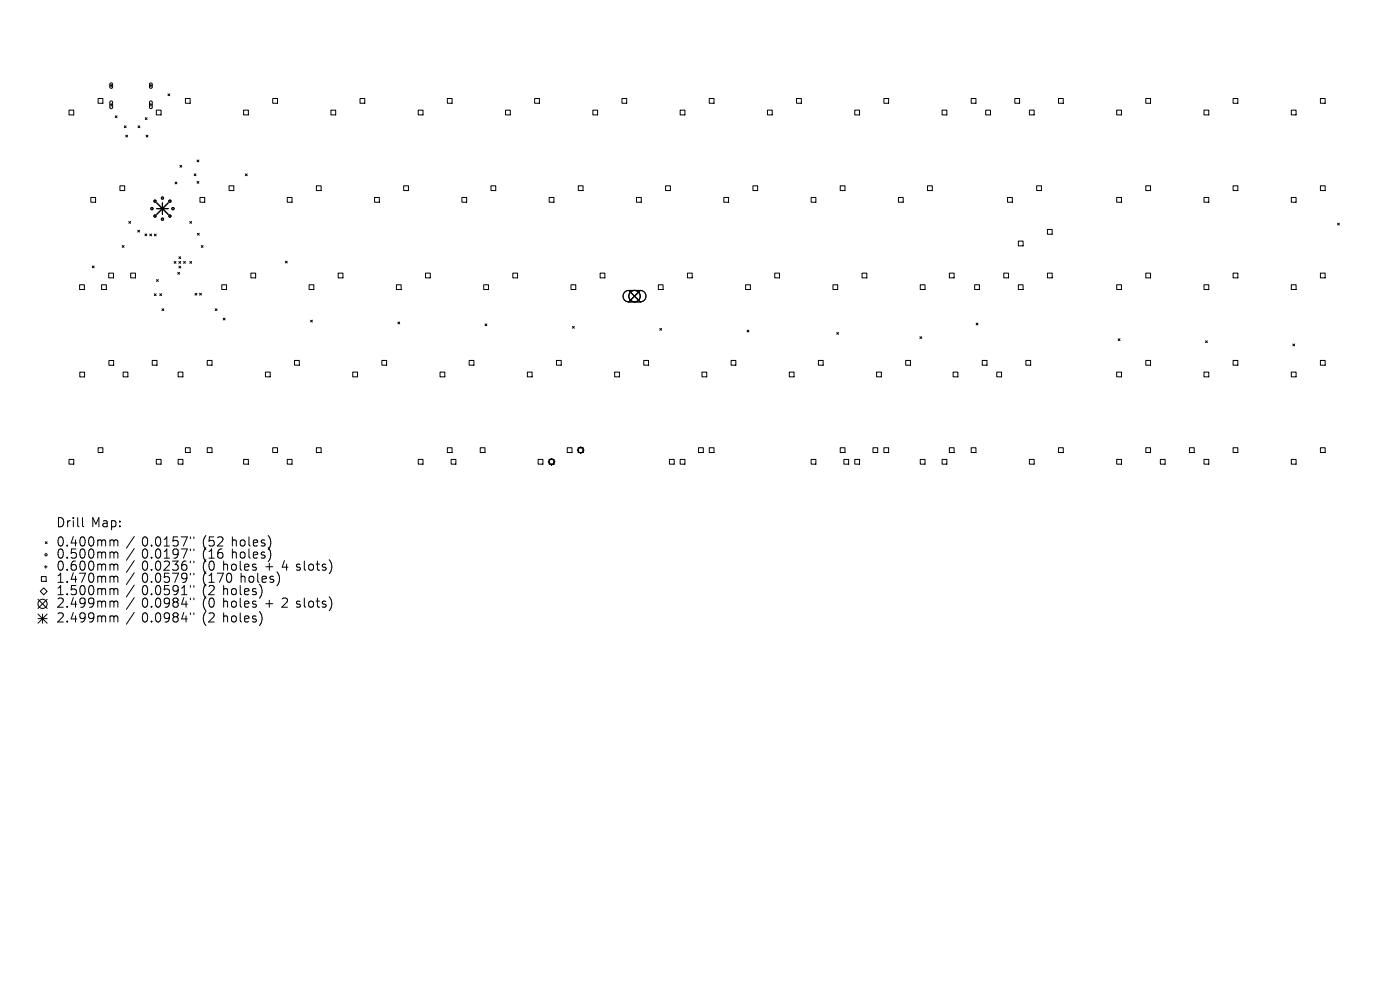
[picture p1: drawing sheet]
<svg xmlns="http://www.w3.org/2000/svg" width="297mm" height="210mm" viewBox="0 0 297 210" stroke-linecap="round" stroke-linejoin="round" font-family="sans-serif">
<defs><g id="words">
<g font-size="2.7">
<text x="11.9" y="112.2">Drill</text>
<text x="19.3" y="112.2">Map:</text>
<text x="11.9" y="116.3">0.400mm</text>
<text x="11.9" y="118.9">0.500mm</text>
<text x="30" y="116.3">0.0157&quot;</text>
<text x="30" y="118.9">0.0197&quot;</text>
<text x="43" y="116.3">(52</text>
<text x="43" y="118.9">(16</text>
<text x="49.2" y="116.3">holes)</text>
<text x="49.2" y="118.9">holes)</text>
<text x="11.9" y="121.5">0.600mm</text>
<text x="11.9" y="124">1.470mm</text>
<text x="30" y="121.5">0.0236&quot;</text>
<text x="30" y="124">0.0579&quot;</text>
<text x="43" y="121.5">(0</text>
<text x="43" y="124">(170</text>
<text x="47.4" y="121.5">holes</text>
<text x="51.1" y="124">holes)</text>
<text x="56.4" y="121.5">+</text>
<text x="60.1" y="121.5">4 slots)</text>
<text x="11.9" y="126.7">1.500mm</text>
<text x="11.9" y="129.3">2.499mm</text>
<text x="30" y="126.7">0.0591&quot;</text>
<text x="30" y="129.3">0.0984&quot;</text>
<text x="43" y="126.7">(2</text>
<text x="43" y="129.3">(0</text>
<text x="47.4" y="126.7">holes)</text>
<text x="47.4" y="129.3">holes</text>
<text x="56.4" y="129.3">+</text>
<text x="60.1" y="129.3">2 slots)</text>
<text x="11.9" y="132.4">2.499mm</text>
<text x="30" y="132.4">0.0984&quot;</text>
<text x="43" y="132.4">(2</text>
<text x="47.4" y="132.4">holes)</text>
</g>
</g></defs>
<g fill="none" stroke="#000" stroke-width=".21">
<path d="M23.3 18.2h.6M23.4 17.7l.3-.1 .2 .2v.7l-.2 .2-.4-.2zM23.6 17.9v.6M31.7 18.2h.6M31.8 17.7l.3-.1 .2 .2v.7l-.2 .2-.4-.2zM32 17.9v.6M35.6 19.9l.4 .4M36 19.9l-.4 .4M14.6 23.4h1v1h-1zM20.8 20.9h1v1h-1zM23.3 22.2h.6M23.4 21.5l.3-.1 .2 .2v1.2l-.3 .3-.3-.3z"/>
<path d="M23.6 21.9v.6M24.4 24.6l.4 .4M24.8 24.6l-.4 .4M25.4 39.4h1.1v1h-1.1zM26.4 26.7l.4 .4M26.7 28.7l.4 .4M26.8 26.7l-.4 .4M27.1 28.7l-.4 .4M29.3 26.7l.4 .4M29.7 26.7l-.4 .4M30.8 25l.4 .4M31 28.7l.4 .4"/>
<path d="M31.2 25l-.4 .4M31.4 28.7l-.4 .4M31.7 22.2h.6M31.8 21.5l.3-.1 .2 .2v1.2l-.3 .3-.3-.3zM32 21.9v.6M33.2 23.4h1v1h-1zM37.1 38.6l.4 .4M37.5 38.6l-.4 .4M38.2 35.1l.4 .4M38.6 35.1l-.4 .4M39.3 20.9h1v1h-1zM41.2 36.9l.4 .4"/>
<path d="M41.6 36.9l-.4 .4M41.8 33.9l.4 .4M41.8 38.5l.4 .4M42.2 33.9l-.4 .4M42.2 38.5l-.4 .4M48.6 39.4h1v1h-1zM51.7 23.4h1v1h-1zM52.1 36.9l.3 .4M52.4 36.9l-.3 .4M57.9 20.9h1v1h-1zM67.1 39.4h1v1h-1zM70.2 23.4h1v1h-1z"/>
<path d="M76.4 20.9h1v1h-1zM85.6 39.4h1v1h-1zM88.7 23.4h1v1h-1zM94.9 20.9h1v1h-1zM104.2 39.4h1v1h-1zM107.2 23.4h1.1v1h-1.1zM113.4 20.9h1v1h-1zM122.7 39.4h1v1h-1zM125.8 23.4h1v1h-1zM131.9 20.9h1.1v1h-1.1zM141.2 39.4h1v1h-1zM144.3 23.4h1v1h-1z"/>
<path d="M150.5 20.9h1v1h-1zM159.7 39.4h1v1h-1zM162.8 23.4h1v1h-1zM169 20.9h1v1h-1zM178.2 39.4h1.1v1h-1.1zM181.3 23.4h1v1h-1zM187.5 20.9h1v1h-1zM196.8 39.4h1v1h-1zM199.9 23.4h1v1h-1zM206 20.9h1v1h-1zM209.1 23.4h1v1h-1zM215.3 20.9h1v1h-1z"/>
<path d="M218.4 23.4h1v1h-1zM219.9 39.4h1v1h-1zM224.6 20.9h1v1h-1zM236.9 23.4h1v1h-1zM243.1 20.9h1v1h-1zM243.1 39.4h1v1h-1zM255.4 23.4h1v1h-1zM261.6 20.9h1v1h-1zM261.6 39.4h1v1h-1zM273.9 23.4h1.1v1h-1.1zM280.1 20.9h1v1h-1zM280.1 39.4h1v1h-1z"/>
<path d="M19.3 41.9h1v1h-1zM19.6 56.4l.4 .4M20 56.4l-.4 .4M23.1 57.9h1v1h-1zM25.9 52.1l.4 .4M26.3 52.1l-.4 .4M27.3 47l.4 .4M27.7 47l-.4 .4M27.7 57.9h1v1h-1zM29.2 48.8l.4 .4M29.6 48.8l-.4 .4M30.7 49.6l.4 .4"/>
<path d="M31.1 49.6l-.4 .4M31.8 49.6l.4 .4M32.2 49.6l-.4 .4M32.7 49.7l.4 .3M33.1 49.7l-.4 .3M33.2 59.3l.4 .4M33.6 59.3l-.4 .4M36.9 55.5l.4 .4M37.3 55.5l-.4 .4M37.7 57.8l.4 .4M37.9 56.5l.4 .4M37.9 54.5l.4 .4"/>
<path d="M37.9 55.5l.4 .4M38.1 57.8l-.4 .4M38.3 54.5l-.4 .4M38.3 55.5l-.4 .4M38.3 56.5l-.4 .4M38.9 55.5l.4 .4M39.3 55.5l-.4 .4M40.3 47l.4 .4M40.3 55.5l.4 .4M40.7 47l-.4 .4M40.7 55.5l-.4 .4M41.9 49.5l.4 .4"/>
<path d="M42.3 49.5l-.4 .4M42.4 41.9h1v1h-1zM42.7 52.1l.4 .4M43.1 52.1l-.4 .4M53.2 57.9h1v1h-1zM60.5 55.4l.4 .4M60.9 55.4l-.4 .4M60.9 41.9h1.1v1h-1.1zM71.7 57.9h1.1v1h-1.1zM79.5 41.9h1v1h-1zM90.3 57.9h1v1h-1zM98 41.9h1v1h-1z"/>
<path d="M108.8 57.9h1v1h-1zM116.5 41.9h1v1h-1zM127.3 57.9h1v1h-1zM135 41.9h1v1h-1zM145.8 57.9h1v1h-1zM153.6 41.9h1v1h-1zM164.4 57.9h1v1h-1zM172.1 41.9h1v1h-1zM182.9 57.9h1v1h-1zM190.6 41.9h1v1h-1zM201.4 57.9h1v1h-1zM212.9 57.9h1.1v1h-1.1z"/>
<path d="M213.7 41.9h1.1v1h-1.1zM216 51.1h1v1.1h-1zM222.2 48.7h1v1h-1zM222.2 57.9h1v1h-1zM236.9 41.9h1v1h-1zM243.1 57.9h1v1h-1zM255.4 41.9h1v1h-1zM261.6 57.9h1v1h-1zM273.9 41.9h1.1v1h-1.1zM280.1 57.9h1v1h-1zM283.8 47.3l.3 .4M284.1 47.3l-.3 .4"/>
<path d="M16.9 60.4h1v1h-1zM16.9 78.9h1v1.1h-1zM21.6 60.4h1v1h-1zM23.1 76.5h1v1h-1zM26.1 78.9h1v1h-1zM32.3 76.5h1v1h-1zM32.7 62.3l.4 .4M33.1 62.3l-.4 .4M33.9 62.3l.4 .4M34.3 62.3l-.4 .4M34.4 65.5l.3 .4M34.7 65.5l-.3 .4"/>
<path d="M37.8 78.9h1v1h-1zM41.4 62.2l.4 .4M41.8 62.2l-.4 .4M42.3 62.2l.4 .4M42.7 62.2l-.4 .4M44 76.5h1v1h-1zM45.7 65.5l.4 .4M46.1 65.5l-.4 .4M47.1 60.4h1v1h-1zM47.4 67.5l.4 .4M47.8 67.5l-.4 .4M56.3 78.9h1v1h-1z"/>
<path d="M62.5 76.5h1v1h-1zM65.6 60.4h1v1h-1zM65.9 67.9l.4 .4M66.3 67.9l-.4 .4M74.8 78.9h1v1h-1zM81 76.5h1v1h-1zM84.1 60.4h1v1h-1zM84.4 68.3l.4 .4M84.8 68.3l-.4 .4M93.4 78.9h1v1h-1zM99.5 76.5h1v1h-1zM102.6 60.4h1v1h-1z"/>
<path d="M102.9 68.7l.4 .4M103.3 68.7l-.4 .4M111.9 78.9h1v1h-1zM118.1 76.5h1v1h-1zM121.1 60.4h1v1h-1zM121.4 69.2l.4 .4M121.8 69.2l-.4 .4M130.4 78.9h1v1h-1zM132.5 62l.8-.4h2.5a1.22 1.22 0 0 1 1.2 1.2 1.22 1.22 0 0 1-1.2 1.2h-2.4a1.22 1.22 0 0 1-1.1-.7 1.22 1.22 0 0 1 .2-1.3zM136.6 76.5h1v1h-1zM139.7 60.4h1v1h-1zM140 69.7l.4 .4"/>
<path d="M140.4 69.7l-.4 .4M148.9 78.9h1v1h-1zM155.1 76.5h1v1h-1zM158.2 60.4h1v1h-1zM158.5 70l.4 .4M158.9 70l-.4 .4M167.4 78.9h1.1v1h-1.1zM173.6 76.5h1v1h-1zM176.7 60.4h1v1h-1zM177.5 70.5l.4 .4M177.9 70.5l-.4 .4M186 78.9h1v1h-1z"/>
<path d="M192.1 76.5h1v1h-1zM195.1 71.4l.4 .4M195.2 60.4h1v1h-1zM195.5 71.4l-.4 .4M202.2 78.9h1v1h-1zM206.8 60.4h1v1h-1zM207.1 68.5l.4 .4M207.5 68.5l-.4 .4M208.4 76.5h1v1h-1zM211.5 78.9h1v1h-1zM216 60.4h1v1h-1zM217.6 76.5h1v1h-1z"/>
<path d="M236.9 60.4h1v1h-1zM236.9 78.9h1v1h-1zM237.2 71.9l.4 .4M237.6 71.9l-.4 .4M243.1 76.5h1v1h-1zM255.4 60.4h1v1h-1zM255.4 78.9h1v1h-1zM255.7 72.3l.4 .4M256.1 72.3l-.4 .4M261.6 76.5h1v1h-1zM273.9 60.4h1.1v1h-1.1zM273.9 78.9h1.1v1h-1.1z"/>
<path d="M274.3 73l.4 .4M274.7 73l-.4 .4M280.1 76.5h1v1h-1zM14.6 97.5h1v1h-1zM20.8 95h1v1h-1zM33.2 97.5h1v1h-1zM37.8 97.5h1v1h-1zM39.3 95h1v1h-1zM44 95h1v1h-1zM51.7 97.5h1v1h-1zM57.9 95h1v1h-1zM60.9 97.5h1.1v1h-1.1z"/>
<path d="M67.1 95h1v1h-1zM88.7 97.5h1v1h-1zM94.9 95h1v1h-1zM95.7 97.5h1v1h-1zM101.9 95h1v1h-1zM114.2 97.5h1v1h-1zM116.3 98l.7-.8 .7 .8-.7 .7zM116.5 97.5h1v1h-1zM120.3 95h1v1h-1zM122.7 95h1v1h-1zM123.2 94.8l.7 .7-.7 .7-.7-.7zM142 97.5h1v1h-1z"/>
<path d="M144.3 97.5h1v1h-1zM148.2 95h1v1h-1zM150.5 95h1v1h-1zM172.1 97.5h1v1h-1zM178.2 95h1.1v1h-1.1zM179 97.5h1v1h-1zM181.3 97.5h1v1h-1zM185.2 95h1v1h-1zM187.5 95h1v1h-1zM195.2 97.5h1v1h-1zM199.9 97.5h1v1h-1zM201.4 95h1v1h-1z"/>
<path d="M206 95h1v1h-1zM218.4 97.5h1v1h-1zM224.6 95h1v1h-1zM236.9 97.5h1v1h-1zM243.1 95h1v1h-1zM246.2 97.5h1v1h-1zM252.3 95h1v1h-1zM255.4 97.5h1v1h-1zM261.6 95h1v1h-1zM273.9 97.5h1.1v1h-1.1zM280.1 95h1v1h-1zM9.6 114.9l.4 .4"/>
<path d="M9.7 120v.5M10 114.9l-.4 .4M17.5 109.8v1.7l.3 .2M23.9 114.5l.3 .3M23.9 117.1l.3 .3M23.9 119.7l.3 .2M24.2 114.8v1M24.2 117.4v1M24.2 119.9v1.1M24.2 114.8l.2-.3 .5 .1 .1 1.2M24.2 117.4l.2-.3 .5 .1 .1 1.2M24.2 119.9l.2-.2 .5 .1 .1 1.2"/>
<path d="M28.5 113.8l-1.7 2.5M28.5 116.4l-1.7 2.5M28.5 118.9l-1.7 2.5M40.4 113.9v.4M40.4 116.5v.3M40.4 119v.4M41.1 113.9v.4M41.1 116.5v.3M41.1 119v.4M57.4 114.4v1.3M57.4 117v1.3M8.1 127.1l1.9 2"/>
<path d="M8.1 130.3l1.9 1.9M8.1 131.2h1.9M8.8 122.3h1v1h-1zM9 130.3v1.9M9.3 124.7l.7 .7-.7 .8-.8-.8zM9.4 120.3h.6M10 127.1l-1.9 2M10 130.3l-1.9 1.9M23.9 122.2l.3 .3M23.9 124.9l.3 .2M23.9 127.5l.3 .3M23.9 130.7l.3 .2"/>
<path d="M24.2 122.5v1M24.2 125.1v1.1M24.2 127.8v1M24.2 130.9v1M24.2 122.5l.2-.3 .5 .1 .1 1.2M24.2 125.1l.2-.2 .5 .1 .1 1.2M24.2 127.8l.2-.3 .5 .1 .1 1.2M24.2 130.9l.2-.2h.5l.1 1.2M28.5 121.5l-1.7 2.5M28.5 124.1l-1.7 2.5M28.5 126.8l-1.7 2.5M28.5 129.9l-1.7 2.5"/>
<path d="M40.4 121.6v.4M40.4 124.2v.4M40.4 126.9v.3M40.4 130v.4M41.1 121.6v.4M41.1 124.2v.4M41.1 126.9v.3M41.1 130v.4M55.5 130.6v1.3M55.6 125.2l-.1 .9M59.3 122.6l-.1 .8"/>
<circle cx="32.2" cy="44.3" r=".24"/>
<circle cx="32.9" cy="45.8" r=".24"/>
<circle cx="32.9" cy="42.7" r=".24"/>
<circle cx="34.5" cy="42" r=".24"/>
<circle cx="34.5" cy="46.5" r=".24"/>
<circle cx="36" cy="45.8" r=".24"/>
<circle cx="36" cy="42.7" r=".24"/>
<circle cx="36.7" cy="44.3" r=".24"/>
<circle cx="9.8" cy="117.7" r=".24"/>
<circle cx="9" cy="128.1" r=".97"/>
</g>
<g fill="none" stroke="#000" stroke-width=".24">
<path d="M33.2 43l2.5 2.5M33.2 44.3h2.5M34.5 43v2.5M35.7 43l-2.5 2.5M133.4 61.6l2.4 2.4M135.8 61.6l-2.4 2.4"/>
<circle cx="134.6" cy="62.8" r="1.22"/>
</g>
<use href="#words"/>
</svg>
